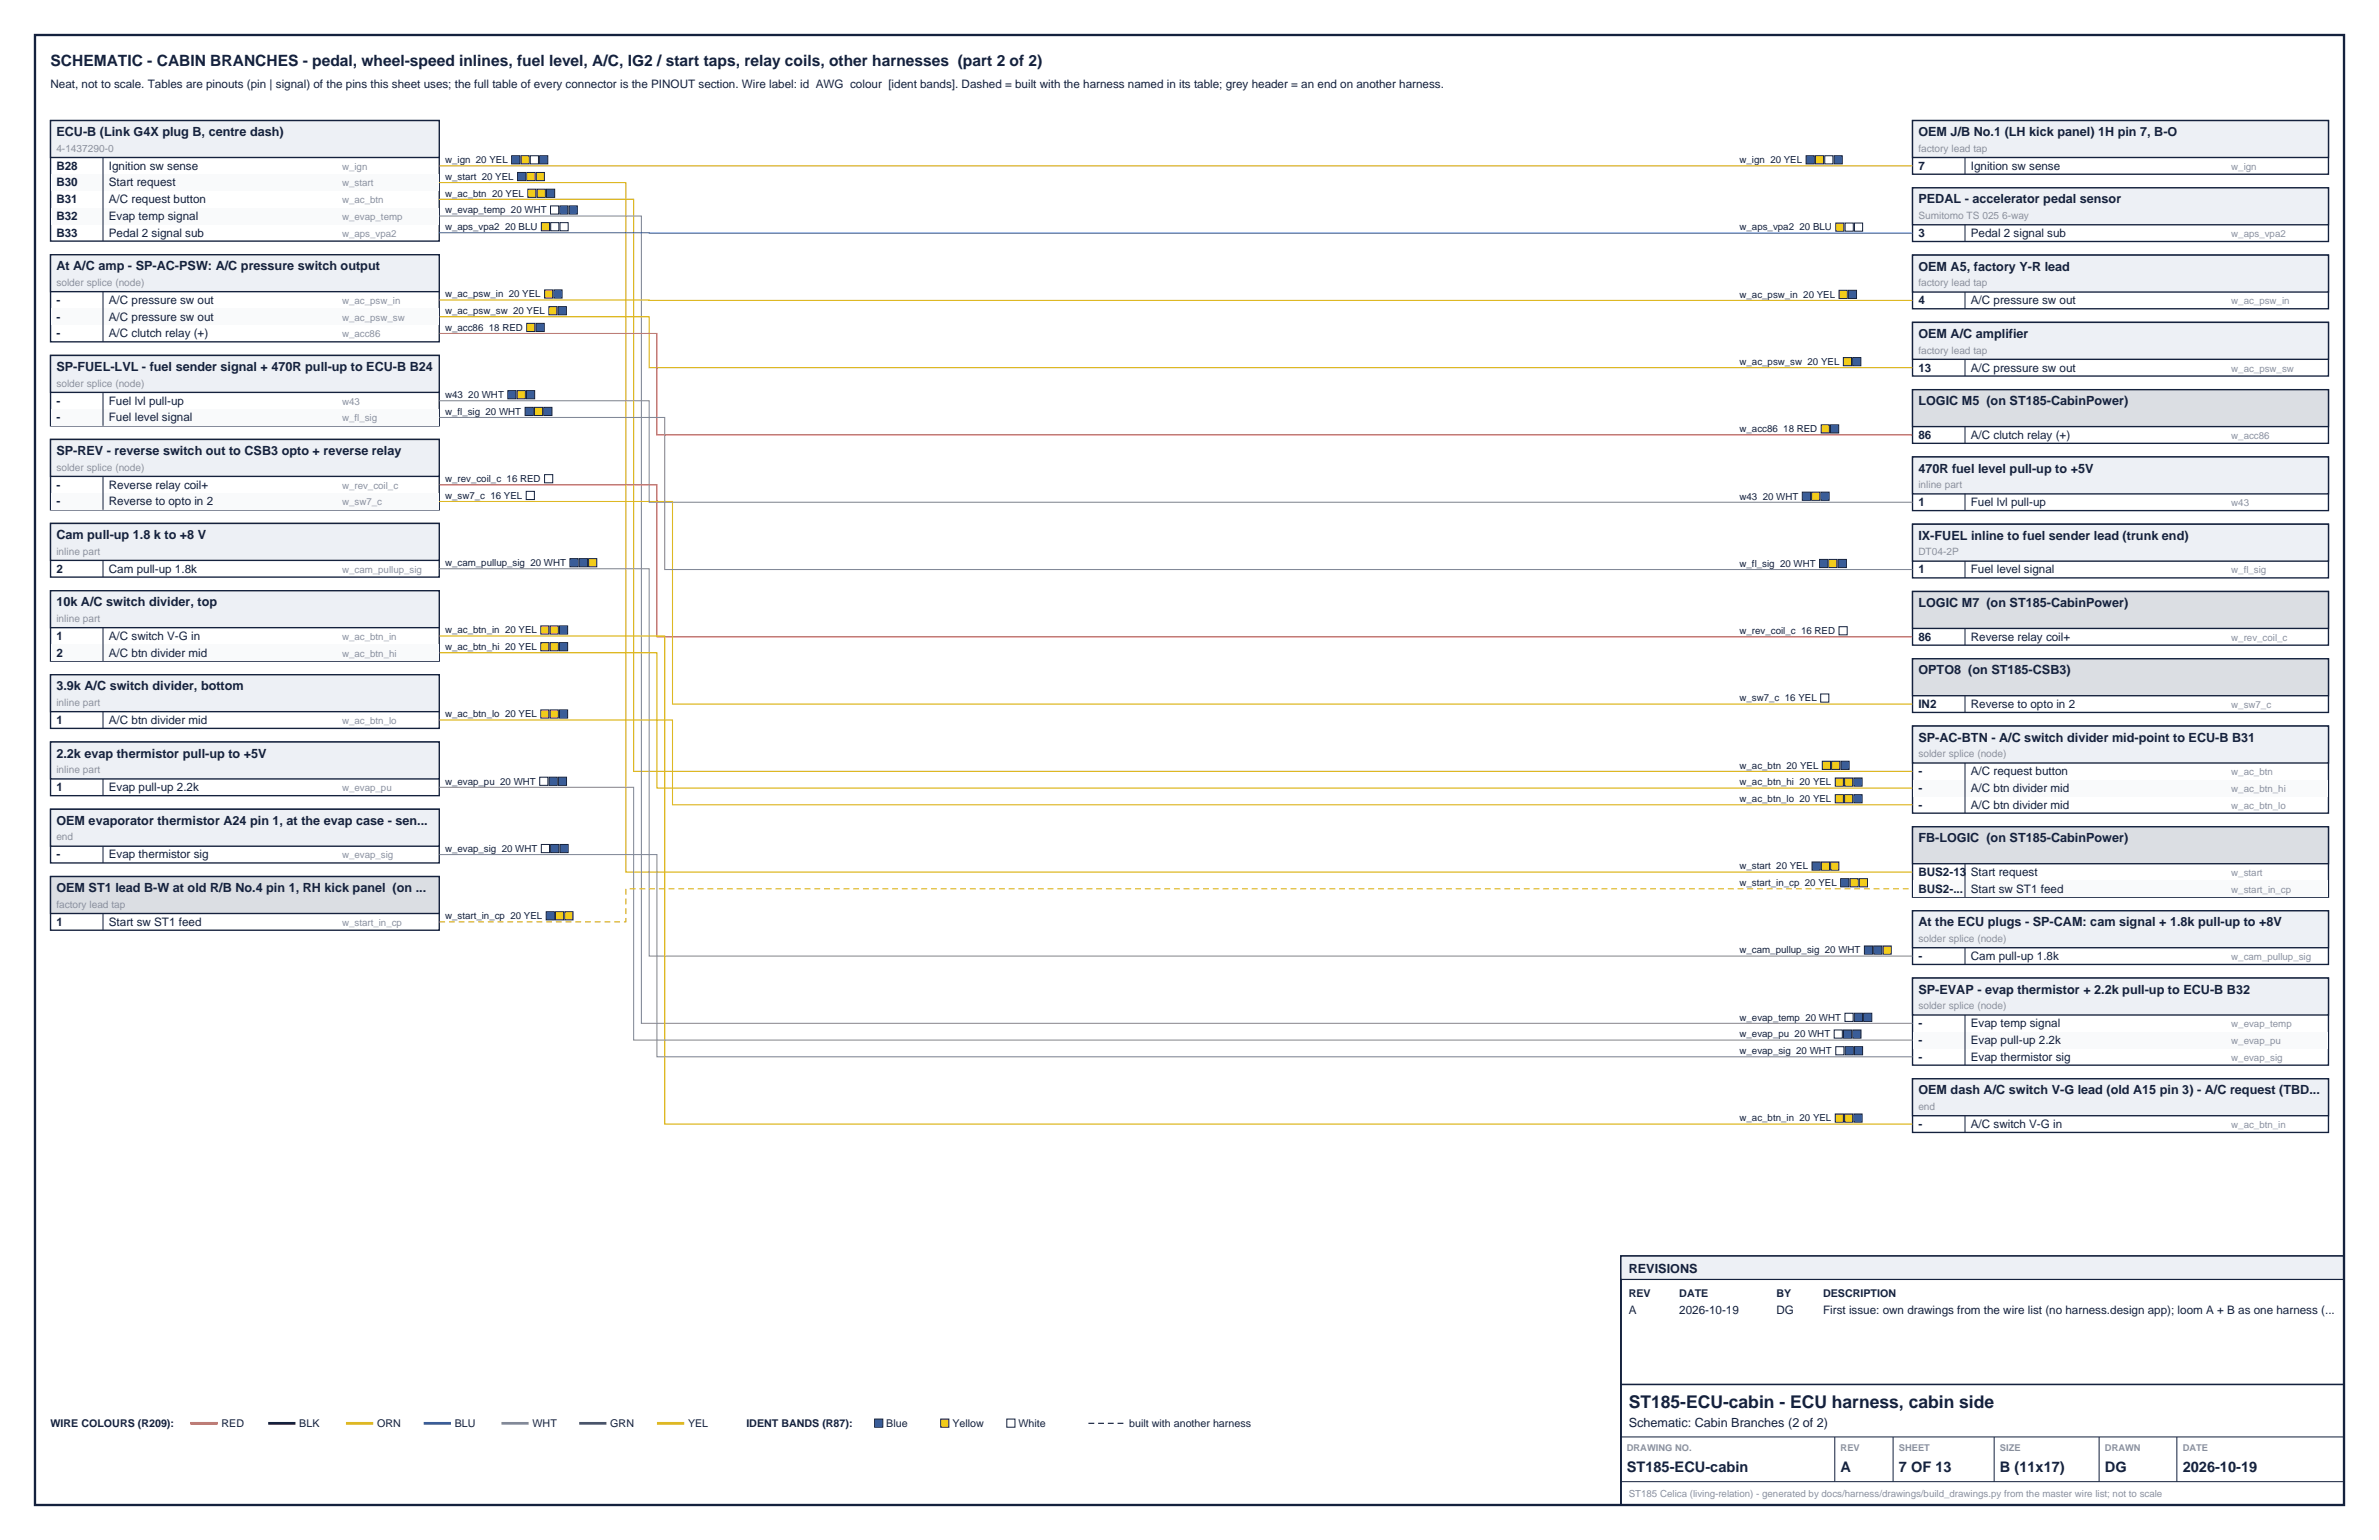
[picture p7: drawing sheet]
<svg xmlns="http://www.w3.org/2000/svg" width="432mm" height="279mm" viewBox="0 0 432 279" stroke-linecap="round" stroke-linejoin="round" font-family="sans-serif">
<defs><g id="words">
<text font-size="3.2" fill="#14213d" x="295.6" y="255.4">ST185-ECU-cabin - ECU harness, cabin side</text>
<text font-size="2.8" fill="#14213d" x="9.2" y="12">SCHEMATIC - CABIN BRANCHES - pedal, wheel-speed inlines, fuel level, A/C, IG2 / start taps, relay coils, other harnesses (part 2 of 2)</text>
<g font-size="2.6" fill="#14213d">
<text x="295.3" y="267.1">ST185-ECU-cabin</text>
<text x="334.1" y="267.1">A</text>
<text x="344.7" y="267.1">7 OF 13</text>
<text x="363" y="267.1">B (11x17)</text>
<text x="382.1" y="267.1">DG</text>
<text x="396.2" y="267.1">2026-10-19</text>
</g>
<g font-size="2.3" fill="#14213d">
<text x="10.2" y="24.7">ECU-B (Link G4X plug B, centre dash)</text>
<text x="348.2" y="24.7">OEM J/B No.1 (LH kick panel) 1H pin 7, B-O</text>
<text x="348.2" y="36.9">PEDAL - accelerator pedal sensor</text>
<text x="10.2" y="49">At A/C amp - SP-AC-PSW: A/C pressure switch output</text>
<text x="348.2" y="49.1">OEM A5, factory Y-R lead</text>
<text x="348.2" y="61.3">OEM A/C amplifier</text>
<text x="10.2" y="67.3">SP-FUEL-LVL - fuel sender signal + 470R pull-up to ECU-B B24</text>
<text x="348.2" y="73.5">LOGIC M5 (on ST185-CabinPower)</text>
<text x="10.2" y="82.5">SP-REV - reverse switch out to CSB3 opto + reverse relay</text>
<text x="348.2" y="85.7">470R fuel level pull-up to +5V</text>
<text x="10.2" y="97.8">Cam pull-up 1.8 k to +8 V</text>
<text x="348.2" y="97.9">IX-FUEL inline to fuel sender lead (trunk end)</text>
<text x="10.2" y="110">10k A/C switch divider, top</text>
<text x="348.2" y="110.1">LOGIC M7 (on ST185-CabinPower)</text>
<text x="10.2" y="125.2">3.9k A/C switch divider, bottom</text>
<text x="348.2" y="122.3">OPTO8 (on ST185-CSB3)</text>
<text x="10.2" y="137.4">2.2k evap thermistor pull-up to +5V</text>
<text x="348.2" y="134.5">SP-AC-BTN - A/C switch divider mid-point to ECU-B B31</text>
<text x="10.2" y="149.6">OEM evaporator thermistor A24 pin 1, at the evap case - sen...</text>
<text x="348.2" y="152.8">FB-LOGIC (on ST185-CabinPower)</text>
<text x="10.2" y="161.9">OEM ST1 lead B-W at old R/B No.4 pin 1, RH kick panel (on ...</text>
<text x="348.2" y="168.1">At the ECU plugs - SP-CAM: cam signal + 1.8k pull-up to +8V</text>
<text x="348.2" y="180.3">SP-EVAP - evap thermistor + 2.2k pull-up to ECU-B B32</text>
<text x="348.2" y="198.5">OEM dash A/C switch V-G lead (old A15 pin 3) - A/C request (TBD...</text>
<text x="295.6" y="230.9">REVISIONS</text>
<text x="295.6" y="258.9">Schematic: Cabin Branches (2 of 2)</text>
</g>
<g font-size="2.1" fill="#14213d">
<text x="9.2" y="15.9">Neat, not to scale. Tables are pinouts (pin | signal) of the pins this sheet uses; the full table of every connector is the PINOUT section. Wire label: id AWG colour [ident bands]. Dashed = built with the harness named in its table; grey header = an end on another harness.</text>
<text x="10.2" y="30.8">B28</text>
<text x="10.2" y="33.8">B30</text>
<text x="19.8" y="30.8">Ignition sw sense</text>
<text x="19.8" y="33.8">Start request</text>
<text x="348.2" y="30.8">7</text>
<text x="357.7" y="30.8">Ignition sw sense</text>
<text x="10.2" y="36.9">B31</text>
<text x="10.2" y="39.9">B32</text>
<text x="19.8" y="36.9">A/C request button</text>
<text x="19.8" y="39.9">Evap temp signal</text>
<text x="10.2" y="42.9">B33</text>
<text x="19.8" y="42.9">Pedal 2 signal sub</text>
<text x="348.2" y="43">3</text>
<text x="357.7" y="43">Pedal 2 signal sub</text>
<text x="10.2" y="55.1">-</text>
<text x="10.2" y="58.2">-</text>
<text x="19.8" y="55.1">A/C pressure sw out</text>
<text x="19.8" y="58.2">A/C pressure sw out</text>
<text x="348.2" y="55.2">4</text>
<text x="357.7" y="55.2">A/C pressure sw out</text>
<text x="10.2" y="61.2">-</text>
<text x="19.8" y="61.2">A/C clutch relay (+)</text>
<text x="348.2" y="67.4">13</text>
<text x="357.7" y="67.4">A/C pressure sw out</text>
<text x="10.2" y="73.4">-</text>
<text x="10.2" y="76.4">-</text>
<text x="19.8" y="73.4">Fuel lvl pull-up</text>
<text x="19.8" y="76.4">Fuel level signal</text>
<text x="348.2" y="79.6">86</text>
<text x="357.7" y="79.6">A/C clutch relay (+)</text>
<text x="10.2" y="88.7">-</text>
<text x="19.8" y="88.7">Reverse relay coil+</text>
<text x="10.2" y="91.7">-</text>
<text x="19.8" y="91.7">Reverse to opto in 2</text>
<text x="348.2" y="91.8">1</text>
<text x="357.7" y="91.8">Fuel lvl pull-up</text>
<text x="10.2" y="103.9">2</text>
<text x="19.8" y="103.9">Cam pull-up 1.8k</text>
<text x="348.2" y="104">1</text>
<text x="357.7" y="104">Fuel level signal</text>
<text x="10.2" y="116.1">1</text>
<text x="10.2" y="119.1">2</text>
<text x="19.8" y="116.1">A/C switch V-G in</text>
<text x="19.8" y="119.1">A/C btn divider mid</text>
<text x="348.2" y="116.2">86</text>
<text x="357.7" y="116.2">Reverse relay coil+</text>
<text x="10.2" y="131.3">1</text>
<text x="19.8" y="131.3">A/C btn divider mid</text>
<text x="348.2" y="128.4">IN2</text>
<text x="357.7" y="128.4">Reverse to opto in 2</text>
<text x="10.2" y="143.5">1</text>
<text x="19.8" y="143.5">Evap pull-up 2.2k</text>
<text x="348.2" y="140.7">-</text>
<text x="348.2" y="143.7">-</text>
<text x="357.7" y="140.7">A/C request button</text>
<text x="357.7" y="143.7">A/C btn divider mid</text>
<text x="348.2" y="146.7">-</text>
<text x="357.7" y="146.7">A/C btn divider mid</text>
<text x="10.2" y="155.8">-</text>
<text x="19.8" y="155.8">Evap thermistor sig</text>
<text x="348.2" y="158.9">BUS2-13</text>
<text x="348.2" y="162">BUS2-...</text>
<text x="357.7" y="158.9">Start request</text>
<text x="357.7" y="162">Start sw ST1 feed</text>
<text x="10.2" y="168">1</text>
<text x="19.8" y="168">Start sw ST1 feed</text>
<text x="348.2" y="174.2">-</text>
<text x="357.7" y="174.2">Cam pull-up 1.8k</text>
<text x="348.2" y="186.4">-</text>
<text x="348.2" y="189.4">-</text>
<text x="357.7" y="186.4">Evap temp signal</text>
<text x="357.7" y="189.4">Evap pull-up 2.2k</text>
<text x="348.2" y="192.4">-</text>
<text x="357.7" y="192.4">Evap thermistor sig</text>
<text x="348.2" y="204.6">-</text>
<text x="357.7" y="204.6">A/C switch V-G in</text>
<text x="295.6" y="238.5">A</text>
<text x="304.8" y="238.5">2026-10-19</text>
<text x="322.4" y="238.5">DG</text>
<text x="330.9" y="238.5">First issue: own drawings from the wire list (no harness.design app); loom A + B as one harness (...</text>
</g>
<g font-size="1.9" fill="#14213d">
<text x="295.6" y="235.3">REV</text>
<text x="304.8" y="235.3">DATE</text>
<text x="322.4" y="235.3">BY</text>
<text x="330.9" y="235.3">DESCRIPTION</text>
<text x="9.2" y="258.9">WIRE COLOURS (R209):</text>
<text x="40.2" y="258.9">RED</text>
<text x="54.3" y="258.9">BLK</text>
<text x="68.4" y="258.9">ORN</text>
<text x="82.5" y="258.9">BLU</text>
<text x="96.7" y="258.9">WHT</text>
<text x="110.8" y="258.9">GRN</text>
<text x="124.9" y="258.9">YEL</text>
<text x="135.5" y="258.9">IDENT BANDS (R87):</text>
<text x="160.9" y="258.9">Blue</text>
<text x="172.9" y="258.9">Yellow</text>
<text x="184.9" y="258.9">White</text>
<text x="205" y="258.9">built with another harness</text>
</g>
<g font-size="1.8" fill="#8c919e">
<text x="10.2" y="27.5">4-1437290-0</text>
<text x="348.2" y="27.5">factory lead tap</text>
<text x="62.1" y="30.8">w_ign</text>
<text x="62.1" y="33.8">w_start</text>
<text x="405" y="30.8">w_ign</text>
<text x="62.1" y="36.9">w_ac_btn</text>
<text x="62.1" y="39.9">w_evap_temp</text>
<text x="348.2" y="39.7">Sumitomo TS 025 6-way</text>
<text x="62.1" y="42.9">w_aps_vpa2</text>
<text x="405" y="43">w_aps_vpa2</text>
<text x="10.2" y="51.9">solder splice (node)</text>
<text x="348.2" y="51.9">factory lead tap</text>
<text x="62.1" y="55.1">w_ac_psw_in</text>
<text x="62.1" y="58.2">w_ac_psw_sw</text>
<text x="405" y="55.2">w_ac_psw_in</text>
<text x="62.1" y="61.2">w_acc86</text>
<text x="348.2" y="64.1">factory lead tap</text>
<text x="10.2" y="70.1">solder splice (node)</text>
<text x="405" y="67.4">w_ac_psw_sw</text>
<text x="62.1" y="73.4">w43</text>
<text x="62.1" y="76.4">w_fl_sig</text>
<text x="405" y="79.6">w_acc86</text>
<text x="10.2" y="85.4">solder splice (node)</text>
<text x="62.1" y="88.7">w_rev_coil_c</text>
<text x="348.2" y="88.5">inline part</text>
<text x="62.1" y="91.7">w_sw7_c</text>
<text x="405" y="91.8">w43</text>
<text x="10.2" y="100.6">inline part</text>
<text x="348.2" y="100.8">DT04-2P</text>
<text x="62.1" y="103.9">w_cam_pullup_sig</text>
<text x="405" y="104">w_fl_sig</text>
<text x="10.2" y="112.8">inline part</text>
<text x="62.1" y="116.1">w_ac_btn_in</text>
<text x="62.1" y="119.1">w_ac_btn_hi</text>
<text x="405" y="116.2">w_rev_coil_c</text>
<text x="10.2" y="128.1">inline part</text>
<text x="62.1" y="131.3">w_ac_btn_lo</text>
<text x="405" y="128.4">w_sw7_c</text>
<text x="348.2" y="137.4">solder splice (node)</text>
<text x="10.2" y="140.3">inline part</text>
<text x="62.1" y="143.5">w_evap_pu</text>
<text x="405" y="140.7">w_ac_btn</text>
<text x="405" y="143.7">w_ac_btn_hi</text>
<text x="405" y="146.7">w_ac_btn_lo</text>
<text x="10.2" y="152.5">end</text>
<text x="62.1" y="155.8">w_evap_sig</text>
<text x="405" y="158.9">w_start</text>
<text x="405" y="162">w_start_in_cp</text>
<text x="10.2" y="164.7">factory lead tap</text>
<text x="62.1" y="168">w_start_in_cp</text>
<text x="348.2" y="170.9">solder splice (node)</text>
<text x="405" y="174.2">w_cam_pullup_sig</text>
<text x="348.2" y="183.1">solder splice (node)</text>
<text x="405" y="186.4">w_evap_temp</text>
<text x="405" y="189.4">w_evap_pu</text>
<text x="405" y="192.4">w_evap_sig</text>
<text x="348.2" y="201.4">end</text>
<text x="405" y="204.6">w_ac_btn_in</text>
<text x="295.6" y="271.6">ST185 Celica (living-relation) - generated by docs/harness/drawings/build_drawings.py from the master wire list; not to scale</text>
</g>
<g font-size="1.8" fill="#14213d">
<text x="80.8" y="29.6">w_ign 20 YEL</text>
<text x="315.7" y="29.6">w_ign 20 YEL</text>
<text x="80.8" y="32.6">w_start 20 YEL</text>
<text x="80.8" y="35.7">w_ac_btn 20 YEL</text>
<text x="80.8" y="38.7">w_evap_temp 20 WHT</text>
<text x="80.8" y="41.7">w_aps_vpa2 20 BLU</text>
<text x="315.7" y="41.8">w_aps_vpa2 20 BLU</text>
<text x="80.8" y="53.9">w_ac_psw_in 20 YEL</text>
<text x="80.8" y="57">w_ac_psw_sw 20 YEL</text>
<text x="315.7" y="54">w_ac_psw_in 20 YEL</text>
<text x="80.8" y="60">w_acc86 18 RED</text>
<text x="315.7" y="66.2">w_ac_psw_sw 20 YEL</text>
<text x="80.8" y="72.2">w43 20 WHT</text>
<text x="80.8" y="75.2">w_fl_sig 20 WHT</text>
<text x="315.7" y="78.4">w_acc86 18 RED</text>
<text x="80.8" y="87.5">w_rev_coil_c 16 RED</text>
<text x="80.8" y="90.5">w_sw7_c 16 YEL</text>
<text x="315.7" y="90.6">w43 20 WHT</text>
<text x="80.8" y="102.7">w_cam_pullup_sig 20 WHT</text>
<text x="315.7" y="102.8">w_fl_sig 20 WHT</text>
<text x="80.8" y="114.9">w_ac_btn_in 20 YEL</text>
<text x="80.8" y="117.9">w_ac_btn_hi 20 YEL</text>
<text x="315.7" y="115">w_rev_coil_c 16 RED</text>
<text x="80.8" y="130.1">w_ac_btn_lo 20 YEL</text>
<text x="315.7" y="127.2">w_sw7_c 16 YEL</text>
<text x="80.8" y="142.3">w_evap_pu 20 WHT</text>
<text x="315.7" y="139.5">w_ac_btn 20 YEL</text>
<text x="315.7" y="142.5">w_ac_btn_hi 20 YEL</text>
<text x="315.7" y="145.5">w_ac_btn_lo 20 YEL</text>
<text x="80.8" y="154.6">w_evap_sig 20 WHT</text>
<text x="315.7" y="157.7">w_start 20 YEL</text>
<text x="315.7" y="160.8">w_start_in_cp 20 YEL</text>
<text x="80.8" y="166.8">w_start_in_cp 20 YEL</text>
<text x="315.7" y="173">w_cam_pullup_sig 20 WHT</text>
<text x="315.7" y="185.2">w_evap_temp 20 WHT</text>
<text x="315.7" y="188.2">w_evap_pu 20 WHT</text>
<text x="315.7" y="191.2">w_evap_sig 20 WHT</text>
<text x="315.7" y="203.4">w_ac_btn_in 20 YEL</text>
</g>
<g font-size="1.7" fill="#8c919e">
<text x="295.3" y="263.2">DRAWING NO.</text>
<text x="334.1" y="263.2">REV</text>
<text x="344.7" y="263.2">SHEET</text>
<text x="363" y="263.2">SIZE</text>
<text x="382.1" y="263.2">DRAWN</text>
<text x="396.2" y="263.2">DATE</text>
</g>
</g></defs>
<path d="M9.2 21.9h70.5v21.8h-70.5z" fill="none" stroke="#14213d" stroke-width=".25"/>
<path d="M9.2 21.9h70.5v6.7h-70.5z" fill="#edf0f5" stroke="#14213d" stroke-width=".25"/>
<g fill="#f9fafb">
<path d="M9.3 31.6h70.3v3h-70.3z"/>
<path d="M9.3 37.7h70.3v3h-70.3z"/>
</g>
<path d="M18.7 28.6v15.1" fill="none" stroke="#14213d" stroke-width=".18"/>
<path d="M9.2 46.2h70.5v15.8h-70.5z" fill="none" stroke="#14213d" stroke-width=".25"/>
<path d="M9.2 46.2h70.5v6.7h-70.5z" fill="#edf0f5" stroke="#14213d" stroke-width=".25"/>
<path d="M9.3 56h70.3v3h-70.3z" fill="#f9fafb"/>
<path d="M18.7 52.9v9.1" fill="none" stroke="#14213d" stroke-width=".18"/>
<path d="M9.2 64.5h70.5v12.8h-70.5z" fill="none" stroke="#14213d" stroke-width=".25"/>
<path d="M9.2 64.5h70.5v6.7h-70.5z" fill="#edf0f5" stroke="#14213d" stroke-width=".25"/>
<path d="M9.3 74.2h70.3v3.1h-70.3z" fill="#f9fafb"/>
<path d="M18.7 71.2v6.1" fill="none" stroke="#14213d" stroke-width=".18"/>
<path d="M9.2 79.7h70.5v12.8h-70.5z" fill="none" stroke="#14213d" stroke-width=".25"/>
<path d="M9.2 79.7h70.5v6.7h-70.5z" fill="#edf0f5" stroke="#14213d" stroke-width=".25"/>
<path d="M9.3 89.5h70.3v3h-70.3z" fill="#f9fafb"/>
<path d="M18.7 86.4v6.1" fill="none" stroke="#14213d" stroke-width=".18"/>
<path d="M9.2 95h70.5v9.7h-70.5z" fill="none" stroke="#14213d" stroke-width=".25"/>
<path d="M9.2 95h70.5v6.7h-70.5z" fill="#edf0f5" stroke="#14213d" stroke-width=".25"/>
<path d="M18.7 101.7v3" fill="none" stroke="#14213d" stroke-width=".18"/>
<path d="M9.2 107.2h70.5v12.7h-70.5z" fill="none" stroke="#14213d" stroke-width=".25"/>
<path d="M9.2 107.2h70.5v6.7h-70.5z" fill="#edf0f5" stroke="#14213d" stroke-width=".25"/>
<path d="M9.3 116.9h70.3v3h-70.3z" fill="#f9fafb"/>
<path d="M18.7 113.9v6" fill="none" stroke="#14213d" stroke-width=".18"/>
<path d="M9.2 122.4h70.5v9.8h-70.5z" fill="none" stroke="#14213d" stroke-width=".25"/>
<path d="M9.2 122.4h70.5v6.7h-70.5z" fill="#edf0f5" stroke="#14213d" stroke-width=".25"/>
<path d="M18.7 129.1v3.1" fill="none" stroke="#14213d" stroke-width=".18"/>
<path d="M9.2 134.6h70.5v9.8h-70.5z" fill="none" stroke="#14213d" stroke-width=".25"/>
<path d="M9.2 134.6h70.5v6.7h-70.5z" fill="#edf0f5" stroke="#14213d" stroke-width=".25"/>
<path d="M18.7 141.3v3.1" fill="none" stroke="#14213d" stroke-width=".18"/>
<path d="M9.2 146.8h70.5v9.8h-70.5z" fill="none" stroke="#14213d" stroke-width=".25"/>
<path d="M9.2 146.8h70.5v6.7h-70.5z" fill="#edf0f5" stroke="#14213d" stroke-width=".25"/>
<path d="M18.7 153.5v3.1" fill="none" stroke="#14213d" stroke-width=".18"/>
<path d="M9.2 159h70.5v9.8h-70.5z" fill="none" stroke="#14213d" stroke-width=".25"/>
<path d="M9.2 159h70.5v6.7h-70.5z" fill="#dbdee3" stroke="#14213d" stroke-width=".25"/>
<path d="M18.7 165.7v3.1" fill="none" stroke="#14213d" stroke-width=".18"/>
<path d="M347.1 21.9h75.5v9.7h-75.5z" fill="none" stroke="#14213d" stroke-width=".25"/>
<path d="M347.1 21.9h75.5v6.7h-75.5z" fill="#edf0f5" stroke="#14213d" stroke-width=".25"/>
<path d="M356.7 28.6v3" fill="none" stroke="#14213d" stroke-width=".18"/>
<path d="M347.1 34.1h75.5v9.7h-75.5z" fill="none" stroke="#14213d" stroke-width=".25"/>
<path d="M347.1 34.1h75.5v6.7h-75.5z" fill="#edf0f5" stroke="#14213d" stroke-width=".25"/>
<path d="M356.7 40.8v3" fill="none" stroke="#14213d" stroke-width=".18"/>
<path d="M347.1 46.3h75.5v9.7h-75.5z" fill="none" stroke="#14213d" stroke-width=".25"/>
<path d="M347.1 46.3h75.5v6.7h-75.5z" fill="#edf0f5" stroke="#14213d" stroke-width=".25"/>
<path d="M356.7 53v3" fill="none" stroke="#14213d" stroke-width=".18"/>
<path d="M347.1 58.5h75.5v9.7h-75.5z" fill="none" stroke="#14213d" stroke-width=".25"/>
<path d="M347.1 58.5h75.5v6.7h-75.5z" fill="#edf0f5" stroke="#14213d" stroke-width=".25"/>
<path d="M356.7 65.2v3" fill="none" stroke="#14213d" stroke-width=".18"/>
<path d="M347.1 70.7h75.5v9.7h-75.5z" fill="none" stroke="#14213d" stroke-width=".25"/>
<path d="M347.1 70.7h75.5v6.7h-75.5z" fill="#dbdee3" stroke="#14213d" stroke-width=".25"/>
<path d="M356.7 77.4v3" fill="none" stroke="#14213d" stroke-width=".18"/>
<path d="M347.1 82.9h75.5v9.7h-75.5z" fill="none" stroke="#14213d" stroke-width=".25"/>
<path d="M347.1 82.9h75.5v6.7h-75.5z" fill="#edf0f5" stroke="#14213d" stroke-width=".25"/>
<path d="M356.7 89.6v3" fill="none" stroke="#14213d" stroke-width=".18"/>
<path d="M347.1 95.1h75.5v9.7h-75.5z" fill="none" stroke="#14213d" stroke-width=".25"/>
<path d="M347.1 95.1h75.5v6.7h-75.5z" fill="#edf0f5" stroke="#14213d" stroke-width=".25"/>
<path d="M356.7 101.8v3" fill="none" stroke="#14213d" stroke-width=".18"/>
<path d="M347.1 107.3h75.5v9.8h-75.5z" fill="none" stroke="#14213d" stroke-width=".25"/>
<path d="M347.1 107.3h75.5v6.7h-75.5z" fill="#dbdee3" stroke="#14213d" stroke-width=".25"/>
<path d="M356.7 114v3.1" fill="none" stroke="#14213d" stroke-width=".18"/>
<path d="M347.1 119.5h75.5v9.8h-75.5z" fill="none" stroke="#14213d" stroke-width=".25"/>
<path d="M347.1 119.5h75.5v6.7h-75.5z" fill="#dbdee3" stroke="#14213d" stroke-width=".25"/>
<path d="M356.7 126.2v3.1" fill="none" stroke="#14213d" stroke-width=".18"/>
<path d="M347.1 131.7h75.5v15.8h-75.5z" fill="none" stroke="#14213d" stroke-width=".25"/>
<path d="M347.1 131.7h75.5v6.7h-75.5z" fill="#edf0f5" stroke="#14213d" stroke-width=".25"/>
<path d="M347.3 141.5h75.2v3h-75.2z" fill="#f9fafb"/>
<path d="M356.7 138.4v9.1" fill="none" stroke="#14213d" stroke-width=".18"/>
<path d="M347.1 150h75.5v12.8h-75.5z" fill="none" stroke="#14213d" stroke-width=".25"/>
<path d="M347.1 150h75.5v6.7h-75.5z" fill="#dbdee3" stroke="#14213d" stroke-width=".25"/>
<path d="M347.3 159.7h75.2v3.1h-75.2z" fill="#f9fafb"/>
<path d="M356.7 156.7v6.1" fill="none" stroke="#14213d" stroke-width=".18"/>
<path d="M347.1 165.2h75.5v9.8h-75.5z" fill="none" stroke="#14213d" stroke-width=".25"/>
<path d="M347.1 165.2h75.5v6.7h-75.5z" fill="#edf0f5" stroke="#14213d" stroke-width=".25"/>
<path d="M356.7 171.9v3.1" fill="none" stroke="#14213d" stroke-width=".18"/>
<path d="M347.1 177.4h75.5v15.9h-75.5z" fill="none" stroke="#14213d" stroke-width=".25"/>
<path d="M347.1 177.4h75.5v6.7h-75.5z" fill="#edf0f5" stroke="#14213d" stroke-width=".25"/>
<path d="M347.3 187.2h75.2v3h-75.2z" fill="#f9fafb"/>
<path d="M356.7 184.1v9.2" fill="none" stroke="#14213d" stroke-width=".18"/>
<path d="M347.1 195.7h75.5v9.8h-75.5z" fill="none" stroke="#14213d" stroke-width=".25"/>
<path d="M347.1 195.7h75.5v6.7h-75.5z" fill="#edf0f5" stroke="#14213d" stroke-width=".25"/>
<path d="M356.7 202.4v3.1" fill="none" stroke="#14213d" stroke-width=".18"/>
<path d="M79.7 30.1h267.4" fill="none" stroke="#d9ad00" stroke-width=".19"/>
<path d="M92.9 28.3h1.4v1.4h-1.4z" fill="#1f61cc" stroke="#14213d" stroke-width=".18"/>
<path d="M94.6 28.3h1.4v1.4h-1.4z" fill="#f2cc1a" stroke="#14213d" stroke-width=".18"/>
<path d="M96.3 28.3h1.4v1.4h-1.4z" fill="#fff" stroke="#14213d" stroke-width=".18"/>
<g fill="#1f61cc" stroke="#14213d" stroke-width=".18">
<path d="M97.9 28.3h1.5v1.4h-1.5z"/>
<path d="M327.8 28.3h1.5v1.4h-1.5z"/>
</g>
<path d="M329.5 28.3h1.5v1.4h-1.5z" fill="#f2cc1a" stroke="#14213d" stroke-width=".18"/>
<path d="M331.2 28.3h1.5v1.4h-1.5z" fill="#fff" stroke="#14213d" stroke-width=".18"/>
<path d="M332.9 28.3h1.5v1.4h-1.5z" fill="#1f61cc" stroke="#14213d" stroke-width=".18"/>
<path d="M79.7 33.1h33.9v125.1h233.5" fill="none" stroke="#d9ad00" stroke-width=".19"/>
<path d="M93.9 31.3h1.5v1.5h-1.5z" fill="#1f61cc" stroke="#14213d" stroke-width=".18"/>
<g fill="#f2cc1a" stroke="#14213d" stroke-width=".18">
<path d="M95.6 31.3h1.5v1.5h-1.5z"/>
<path d="M97.3 31.3h1.5v1.5h-1.5z"/>
</g>
<path d="M328.9 156.4h1.5v1.5h-1.5z" fill="#1f61cc" stroke="#14213d" stroke-width=".18"/>
<g fill="#f2cc1a" stroke="#14213d" stroke-width=".18">
<path d="M330.6 156.4h1.5v1.5h-1.5z"/>
<path d="M332.3 156.4h1.5v1.5h-1.5z"/>
</g>
<path d="M79.7 36.2h35.3v103.7h232.1" fill="none" stroke="#d9ad00" stroke-width=".19"/>
<g fill="#f2cc1a" stroke="#14213d" stroke-width=".18">
<path d="M95.8 34.3h1.5v1.5h-1.5z"/>
<path d="M97.5 34.3h1.5v1.5h-1.5z"/>
</g>
<path d="M99.2 34.3h1.5v1.5h-1.5z" fill="#1f61cc" stroke="#14213d" stroke-width=".18"/>
<g fill="#f2cc1a" stroke="#14213d" stroke-width=".18">
<path d="M330.8 138.1h1.4v1.5h-1.4z"/>
<path d="M332.5 138.1h1.4v1.5h-1.4z"/>
</g>
<path d="M334.1 138.1h1.5v1.5h-1.5z" fill="#1f61cc" stroke="#14213d" stroke-width=".18"/>
<path d="M79.7 39.2h36.7v146.5h230.7" fill="none" stroke="#8c8c8c" stroke-width=".19"/>
<path d="M99.9 37.4h1.5v1.4h-1.5z" fill="#fff" stroke="#14213d" stroke-width=".18"/>
<g fill="#1f61cc" stroke="#14213d" stroke-width=".18">
<path d="M101.6 37.4h1.5v1.4h-1.5z"/>
<path d="M103.3 37.4h1.5v1.4h-1.5z"/>
</g>
<path d="M334.9 183.8h1.5v1.5h-1.5z" fill="#fff" stroke="#14213d" stroke-width=".18"/>
<g fill="#1f61cc" stroke="#14213d" stroke-width=".18">
<path d="M336.6 183.8h1.4v1.5h-1.4z"/>
<path d="M338.3 183.8h1.4v1.5h-1.4z"/>
</g>
<path d="M79.7 42.2l267.4 .1" fill="none" stroke="#1f61cc" stroke-width=".19"/>
<path d="M98.3 40.4h1.4v1.5h-1.4z" fill="#f2cc1a" stroke="#14213d" stroke-width=".18"/>
<g fill="#fff" stroke="#14213d" stroke-width=".18">
<path d="M100 40.4h1.4v1.5h-1.4z"/>
<path d="M101.6 40.4h1.5v1.5h-1.5z"/>
</g>
<path d="M333.2 40.5h1.5v1.4h-1.5z" fill="#f2cc1a" stroke="#14213d" stroke-width=".18"/>
<g fill="#fff" stroke="#14213d" stroke-width=".18">
<path d="M334.9 40.5h1.5v1.4h-1.5z"/>
<path d="M336.6 40.5h1.5v1.4h-1.5z"/>
</g>
<path d="M79.7 54.4l267.4 .1" fill="none" stroke="#d9ad00" stroke-width=".19"/>
<path d="M98.8 52.6h1.5v1.5h-1.5z" fill="#f2cc1a" stroke="#14213d" stroke-width=".18"/>
<path d="M100.5 52.6h1.5v1.5h-1.5z" fill="#1f61cc" stroke="#14213d" stroke-width=".18"/>
<path d="M333.8 52.7h1.5v1.5h-1.5z" fill="#f2cc1a" stroke="#14213d" stroke-width=".18"/>
<path d="M335.5 52.7h1.5v1.5h-1.5z" fill="#1f61cc" stroke="#14213d" stroke-width=".18"/>
<path d="M79.7 57.5h38.1v9.2h229.3" fill="none" stroke="#d9ad00" stroke-width=".19"/>
<path d="M99.6 55.6h1.5v1.5h-1.5z" fill="#f2cc1a" stroke="#14213d" stroke-width=".18"/>
<path d="M101.3 55.6h1.5v1.5h-1.5z" fill="#1f61cc" stroke="#14213d" stroke-width=".18"/>
<path d="M334.6 64.9h1.5v1.5h-1.5z" fill="#f2cc1a" stroke="#14213d" stroke-width=".18"/>
<path d="M336.3 64.9h1.5v1.5h-1.5z" fill="#1f61cc" stroke="#14213d" stroke-width=".18"/>
<path d="M79.7 60.5h39.5v18.4h227.9" fill="none" stroke="#c72929" stroke-width=".19"/>
<path d="M95.6 58.7h1.5v1.4h-1.5z" fill="#f2cc1a" stroke="#14213d" stroke-width=".18"/>
<path d="M97.3 58.7h1.5v1.4h-1.5z" fill="#1f61cc" stroke="#14213d" stroke-width=".18"/>
<path d="M330.6 77.1h1.4v1.5h-1.4z" fill="#f2cc1a" stroke="#14213d" stroke-width=".18"/>
<path d="M332.3 77.1h1.4v1.5h-1.4z" fill="#1f61cc" stroke="#14213d" stroke-width=".18"/>
<path d="M79.7 87.9h39.5v27.6h227.9" fill="none" stroke="#c72929" stroke-width=".19"/>
<g fill="#fff" stroke="#14213d" stroke-width=".18">
<path d="M98.8 86.1h1.5v1.5h-1.5z"/>
<path d="M333.8 113.7h1.5v1.5h-1.5z"/>
</g>
<path d="M79.7 91h42.4v36.7h225" fill="none" stroke="#d9ad00" stroke-width=".19"/>
<g fill="#fff" stroke="#14213d" stroke-width=".18">
<path d="M95.5 89.1h1.5v1.5h-1.5z"/>
<path d="M330.5 125.9h1.4v1.5h-1.4z"/>
</g>
<path d="M79.7 103.2h38.1v70.3h229.3" fill="none" stroke="#8c8c8c" stroke-width=".19"/>
<g fill="#1f61cc" stroke="#14213d" stroke-width=".18">
<path d="M103.4 101.4h1.5v1.4h-1.5z"/>
<path d="M105.1 101.4h1.5v1.4h-1.5z"/>
</g>
<path d="M106.8 101.4h1.5v1.4h-1.5z" fill="#f2cc1a" stroke="#14213d" stroke-width=".18"/>
<g fill="#1f61cc" stroke="#14213d" stroke-width=".18">
<path d="M338.4 171.6h1.5v1.5h-1.5z"/>
<path d="M340.1 171.6h1.5v1.5h-1.5z"/>
</g>
<path d="M341.8 171.6h1.5v1.5h-1.5z" fill="#f2cc1a" stroke="#14213d" stroke-width=".18"/>
<path d="M79.7 115.4h40.9v88.5h226.5" fill="none" stroke="#d9ad00" stroke-width=".19"/>
<g fill="#f2cc1a" stroke="#14213d" stroke-width=".18">
<path d="M98.2 113.6h1.4v1.4h-1.4z"/>
<path d="M99.9 113.6h1.4v1.4h-1.4z"/>
</g>
<path d="M101.5 113.6h1.5v1.4h-1.5z" fill="#1f61cc" stroke="#14213d" stroke-width=".18"/>
<g fill="#f2cc1a" stroke="#14213d" stroke-width=".18">
<path d="M333.1 202.1h1.5v1.5h-1.5z"/>
<path d="M334.8 202.1h1.5v1.5h-1.5z"/>
</g>
<path d="M336.5 202.1h1.5v1.5h-1.5z" fill="#1f61cc" stroke="#14213d" stroke-width=".18"/>
<path d="M79.7 118.4h39.5v24.6h227.9" fill="none" stroke="#d9ad00" stroke-width=".19"/>
<g fill="#f2cc1a" stroke="#14213d" stroke-width=".18">
<path d="M98.2 116.6h1.4v1.5h-1.4z"/>
<path d="M99.9 116.6h1.4v1.5h-1.4z"/>
</g>
<path d="M101.5 116.6h1.5v1.5h-1.5z" fill="#1f61cc" stroke="#14213d" stroke-width=".18"/>
<g fill="#f2cc1a" stroke="#14213d" stroke-width=".18">
<path d="M333.1 141.1h1.5v1.5h-1.5z"/>
<path d="M334.8 141.1h1.5v1.5h-1.5z"/>
</g>
<path d="M336.5 141.1h1.5v1.5h-1.5z" fill="#1f61cc" stroke="#14213d" stroke-width=".18"/>
<path d="M79.7 130.6h42.4v15.4h225" fill="none" stroke="#d9ad00" stroke-width=".19"/>
<g fill="#f2cc1a" stroke="#14213d" stroke-width=".18">
<path d="M98.2 128.8h1.4v1.5h-1.4z"/>
<path d="M99.9 128.8h1.4v1.5h-1.4z"/>
</g>
<path d="M101.5 128.8h1.5v1.5h-1.5z" fill="#1f61cc" stroke="#14213d" stroke-width=".18"/>
<g fill="#f2cc1a" stroke="#14213d" stroke-width=".18">
<path d="M333.1 144.2h1.5v1.5h-1.5z"/>
<path d="M334.8 144.2h1.5v1.5h-1.5z"/>
</g>
<path d="M336.5 144.2h1.5v1.5h-1.5z" fill="#1f61cc" stroke="#14213d" stroke-width=".18"/>
<path d="M79.7 142.8h35.3v45.9h232.1" fill="none" stroke="#8c8c8c" stroke-width=".19"/>
<path d="M98 141h1.4v1.5h-1.4z" fill="#fff" stroke="#14213d" stroke-width=".18"/>
<g fill="#1f61cc" stroke="#14213d" stroke-width=".18">
<path d="M99.7 141h1.4v1.5h-1.4z"/>
<path d="M101.3 141h1.5v1.5h-1.5z"/>
</g>
<path d="M332.9 186.9h1.5v1.4h-1.5z" fill="#fff" stroke="#14213d" stroke-width=".18"/>
<g fill="#1f61cc" stroke="#14213d" stroke-width=".18">
<path d="M334.6 186.9h1.5v1.4h-1.5z"/>
<path d="M336.3 186.9h1.5v1.4h-1.5z"/>
</g>
<path d="M79.7 72.7h38.1v18.4h229.3" fill="none" stroke="#8c8c8c" stroke-width=".19"/>
<path d="M92.2 70.9h1.5v1.5h-1.5z" fill="#1f61cc" stroke="#14213d" stroke-width=".18"/>
<path d="M93.9 70.9h1.5v1.5h-1.5z" fill="#f2cc1a" stroke="#14213d" stroke-width=".18"/>
<g fill="#1f61cc" stroke="#14213d" stroke-width=".18">
<path d="M95.6 70.9h1.4v1.5h-1.4z"/>
<path d="M327.1 89.3h1.5v1.5h-1.5z"/>
</g>
<path d="M328.8 89.3h1.5v1.5h-1.5z" fill="#f2cc1a" stroke="#14213d" stroke-width=".18"/>
<path d="M330.5 89.3h1.5v1.5h-1.5z" fill="#1f61cc" stroke="#14213d" stroke-width=".18"/>
<path d="M79.7 75.7h40.9v27.6h226.5" fill="none" stroke="#8c8c8c" stroke-width=".19"/>
<path d="M95.3 73.9h1.5v1.5h-1.5z" fill="#1f61cc" stroke="#14213d" stroke-width=".18"/>
<path d="M97 73.9h1.5v1.5h-1.5z" fill="#f2cc1a" stroke="#14213d" stroke-width=".18"/>
<g fill="#1f61cc" stroke="#14213d" stroke-width=".18">
<path d="M98.7 73.9h1.5v1.5h-1.5z"/>
<path d="M330.3 101.5h1.4v1.5h-1.4z"/>
</g>
<path d="M332 101.5h1.4v1.5h-1.4z" fill="#f2cc1a" stroke="#14213d" stroke-width=".18"/>
<path d="M333.6 101.5h1.5v1.5h-1.5z" fill="#1f61cc" stroke="#14213d" stroke-width=".18"/>
<path d="M79.7 155h39.5v36.7h227.9" fill="none" stroke="#8c8c8c" stroke-width=".19"/>
<path d="M98.3 153.2h1.4v1.5h-1.4z" fill="#fff" stroke="#14213d" stroke-width=".18"/>
<g fill="#1f61cc" stroke="#14213d" stroke-width=".18">
<path d="M99.9 153.2h1.5v1.5h-1.5z"/>
<path d="M101.6 153.2h1.5v1.5h-1.5z"/>
</g>
<path d="M333.2 189.9h1.5v1.5h-1.5z" fill="#fff" stroke="#14213d" stroke-width=".18"/>
<g fill="#1f61cc" stroke="#14213d" stroke-width=".18">
<path d="M334.9 189.9h1.5v1.5h-1.5z"/>
<path d="M336.6 189.9h1.5v1.5h-1.5z"/>
</g>
<path d="M79.7 167.3h33.9v-6h233.5" fill="none" stroke="#d9ad00" stroke-width=".19" stroke-dasharray="1.1 .7" stroke-linecap="butt"/>
<path d="M99.1 165.4h1.5v1.5h-1.5z" fill="#1f61cc" stroke="#14213d" stroke-width=".18"/>
<g fill="#f2cc1a" stroke="#14213d" stroke-width=".18">
<path d="M100.8 165.4h1.5v1.5h-1.5z"/>
<path d="M102.5 165.4h1.5v1.5h-1.5z"/>
</g>
<path d="M334.1 159.4h1.5v1.5h-1.5z" fill="#1f61cc" stroke="#14213d" stroke-width=".18"/>
<g fill="#f2cc1a" stroke="#14213d" stroke-width=".18">
<path d="M335.8 159.4h1.5v1.5h-1.5z"/>
<path d="M337.5 159.4h1.5v1.5h-1.5z"/>
</g>
<path d="M34.6 258.2h4.9" fill="none" stroke="#c72929" stroke-width=".49"/>
<path d="M48.7 258.2h4.9" fill="none" stroke="#1a1a1a" stroke-width=".49"/>
<path d="M62.8 258.2h4.9" fill="none" stroke="#ed7300" stroke-width=".49"/>
<path d="M76.9 258.2h4.9" fill="none" stroke="#1f61cc" stroke-width=".49"/>
<path d="M91 258.2h5" fill="none" stroke="#8c8c8c" stroke-width=".49"/>
<path d="M105.1 258.2h5" fill="none" stroke="#2e8c40" stroke-width=".49"/>
<path d="M119.2 258.2h5" fill="none" stroke="#d9ad00" stroke-width=".49"/>
<path d="M158.7 257.5h1.5v1.4h-1.5z" fill="#1f61cc" stroke="#14213d" stroke-width=".18"/>
<path d="M170.7 257.5h1.5v1.4h-1.5z" fill="#f2cc1a" stroke="#14213d" stroke-width=".18"/>
<path d="M182.7 257.5h1.5v1.4h-1.5z" fill="#fff" stroke="#14213d" stroke-width=".18"/>
<path d="M197.6 258.2h6.3" fill="none" stroke="#14213d" stroke-width=".21" stroke-dasharray="1.1 .7" stroke-linecap="butt"/>
<path d="M294.2 227.9h131.2v45.1h-131.2z" fill="none" stroke="#14213d" stroke-width=".35"/>
<path d="M294.2 227.9h131.2v4.2h-131.2z" fill="#edf0f5" stroke="#14213d" stroke-width=".21"/>
<path d="M294.2 251.2h131.2" fill="none" stroke="#14213d" stroke-width=".28"/>
<path d="M294.2 260.7h131.2M294.2 268.8h131.2M333 260.7v8.1M343.6 260.7v8.1M361.9 260.7v8.1M381 260.7v8.1M395.1 260.7v8.1" fill="none" stroke="#14213d" stroke-width=".18"/>
<path d="M6.3 6.4h419.1v266.6h-419.1z" fill="none" stroke="#14213d" stroke-width=".42"/>
<use href="#words"/>
</svg>
